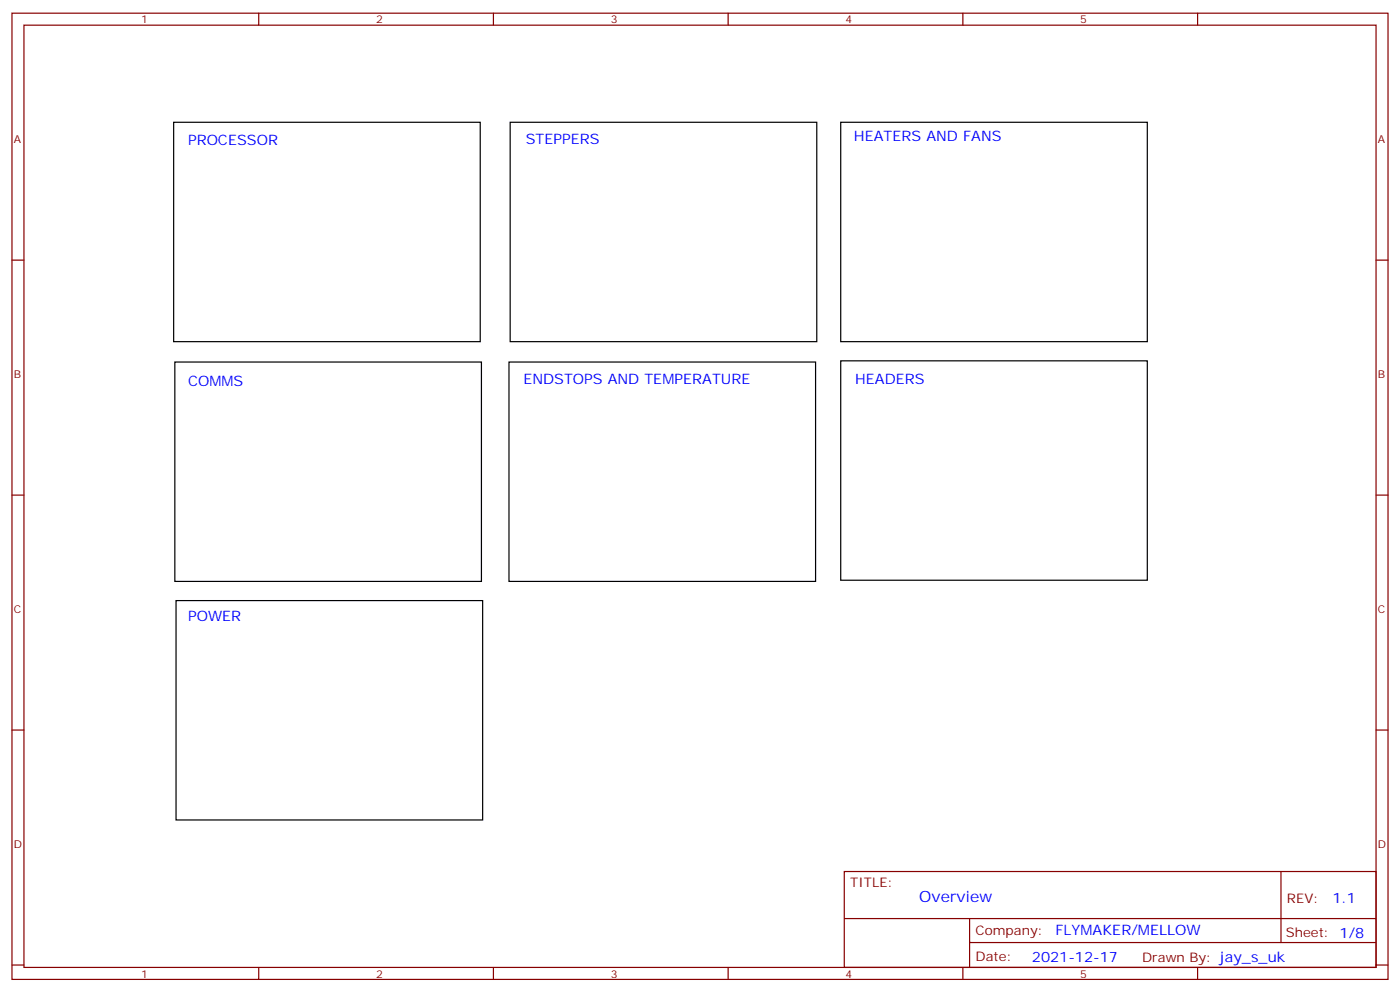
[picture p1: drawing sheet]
<svg xmlns="http://www.w3.org/2000/svg" width="412mm" height="292mm" viewBox="0 0 412 292" stroke-linecap="round" stroke-linejoin="round" font-family="sans-serif">
<defs><g id="words">
<text font-size="4.6" fill="#00f" x="270.8" y="265.5">Overview</text>
<g font-size="4.2" fill="#00f">
<text x="251.5" y="41.6">HEATERS AND FANS</text>
<text x="55.4" y="42.7">PROCESSOR</text>
<text x="154.9" y="42.3">STEPPERS</text>
<text x="55.4" y="113.6">COMMS</text>
<text x="154.2" y="112.9">ENDSTOPS AND TEMPERATURE</text>
<text x="251.9" y="112.9">HEADERS</text>
<text x="55.4" y="182.7">POWER</text>
<text x="392.5" y="265.7">1.1</text>
<text x="310.9" y="275.3">FLYMAKER/MELLOW</text>
<text x="304" y="283.1">2021-12-17</text>
</g>
<g font-size="3.9" fill="#800">
<text x="250.5" y="261.1">TITLE:</text>
<text x="379.1" y="265.7">REV:</text>
<text x="287.4" y="275.3">Company:</text>
<text x="378.7" y="275.9">Sheet: 1/8</text>
<text x="287.4" y="282.9">Date:</text>
<text x="336.4" y="283">Drawn By: jay_s_uk</text>
</g>
<g font-size="3.2" fill="#800">
<text x="41.6" y="6.9">1</text>
<text x="110.8" y="6.9">2</text>
<text x="179.9" y="6.9">3</text>
<text x="249.1" y="6.9">4</text>
<text x="318.2" y="6.9">5</text>
<text x="4.1" y="42">A</text>
<text x="405.9" y="42">A</text>
<text x="4.1" y="111.1">B</text>
<text x="405.9" y="111.1">B</text>
<text x="4.1" y="180.3">C</text>
<text x="405.9" y="180.3">C</text>
<text x="4.1" y="249.4">D</text>
<text x="405.9" y="249.4">D</text>
<text x="41.6" y="287.7">1</text>
<text x="110.8" y="287.7">2</text>
<text x="179.9" y="287.7">3</text>
<text x="249.1" y="287.7">4</text>
<text x="318.2" y="287.7">5</text>
</g>
</g></defs>
<g fill="none" stroke="#870000" stroke-width=".35">
<path d="M3.5 3.9h405.4v284.3h-405.4zM7.1 7.4h398.2v277.3h-398.2zM76.2 3.9v3.5M145.3 3.9v3.5M214.5 3.9v3.5M283.6 3.9v3.5M352.8 3.9v3.5M3.5 76.6h3.6M405.3 76.6h3.6M3.5 145.7h3.6M405.3 145.7h3.6M3.5 214.8h3.6"/>
<path d="M405.3 214.8h3.6M248.7 256.5h156.6v28.2h-156.6zM377.3 256.5v20.9M248.7 270.3h156.5M285.6 277.4h119.6M285.6 270.3v14.1M3.5 284h3.6M76.2 284.7v3.5M145.3 284.7v3.5M214.5 284.7v3.5M283.6 284.7v3.5M352.8 284.7v3.5"/>
<path d="M405.3 284h3.6"/>
</g>
<path d="M51.2 36h90.3v64.5h-90.3zM150.3 36h90.3v64.5h-90.3zM247.6 36h90.4v64.5h-90.4zM51.5 106.5h90.3v64.6h-90.3zM149.9 106.5h90.3v64.6h-90.3zM247.6 106.2h90.4v64.5h-90.4zM51.9 176.7h90.3v64.6h-90.3z" fill="none" stroke="#000" stroke-width=".35"/>
<use href="#words"/>
</svg>
